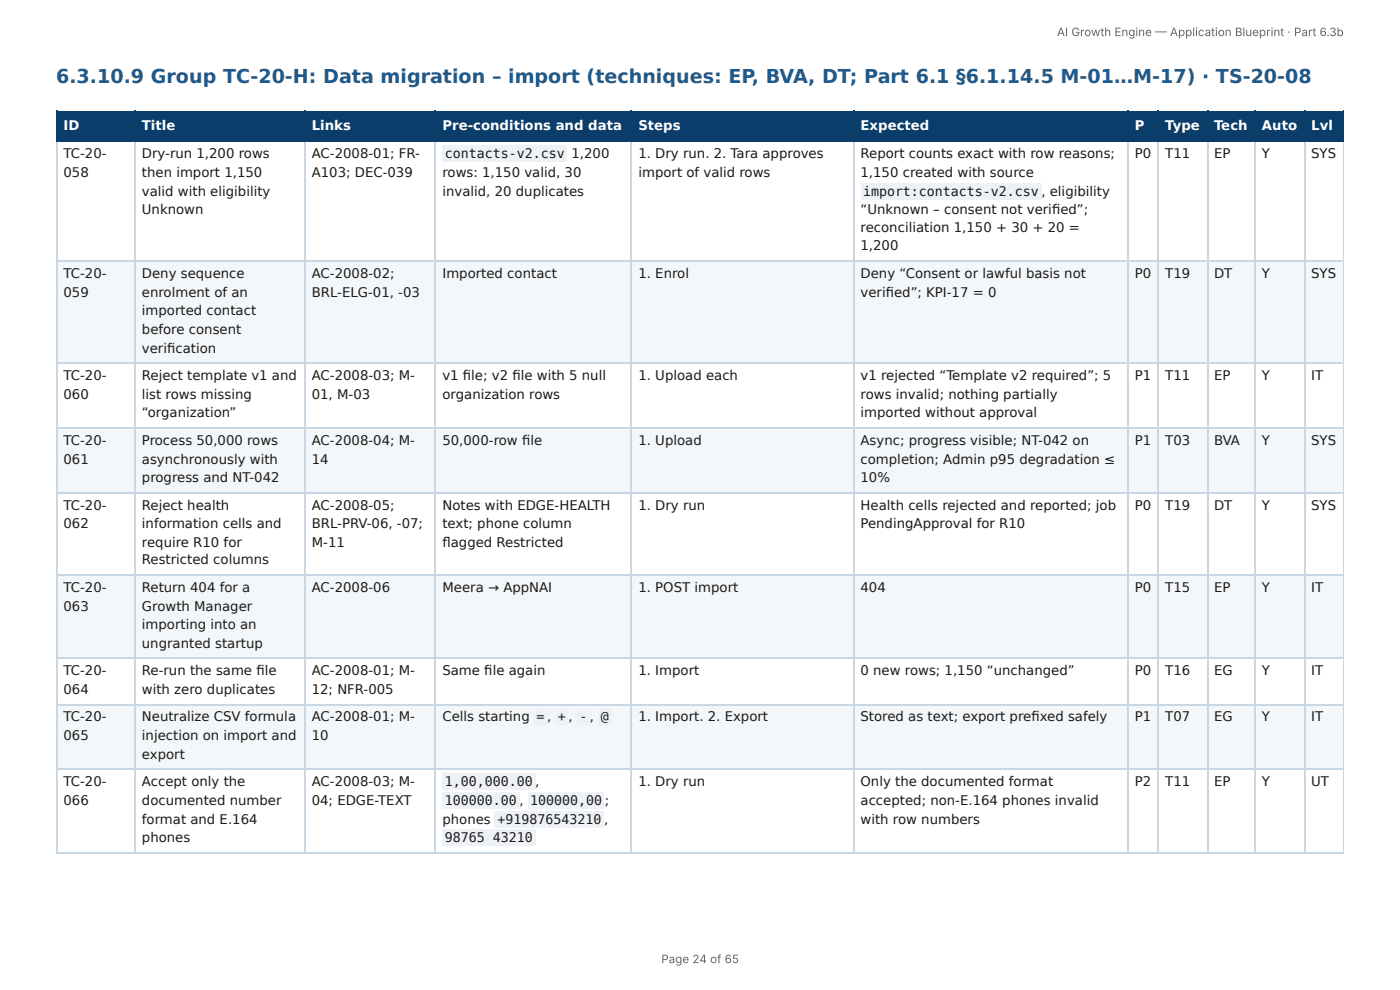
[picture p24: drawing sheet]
<svg xmlns="http://www.w3.org/2000/svg" width="297mm" height="210mm" viewBox="0 0 297 210" stroke-linecap="round" stroke-linejoin="round" font-family="sans-serif">
<defs><g id="words">
<text font-size="4.1" fill="#1f5a8c" x="11.9" y="17.7">6.3.10.9 Group TC-20-H: Data migration – import (techniques: EP, BVA, DT; Part 6.1 §6.1.14.5 M-01…M-17) · TS-20-08</text>
<g font-size="2.8" fill="#fff">
<text x="13.5" y="27.5">ID</text>
<text x="30.1" y="27.5">Title</text>
<text x="66.2" y="27.5">Links</text>
<text x="94" y="27.5">Pre-conditions and data</text>
<text x="135.6" y="27.5">Steps</text>
<text x="182.8" y="27.5">Expected</text>
<text x="241.1" y="27.5">P</text>
<text x="247.5" y="27.5">Type</text>
<text x="257.9" y="27.5">Tech</text>
<text x="268" y="27.5">Auto</text>
<text x="278.5" y="27.5">Lvl</text>
</g>
<g font-size="2.8" fill="#1a1a1a">
<text x="13.5" y="33.6">TC-20-</text>
<text x="30.1" y="33.6">Dry-run 1,200 rows</text>
<text x="66.2" y="33.6">AC-2008-01; FR-</text>
<text x="94.5" y="33.6">contacts-v2.csv</text>
<text x="121.4" y="33.6">1,200</text>
<text x="135.6" y="33.6">1. Dry run. 2. Tara approves</text>
<text x="182.8" y="33.6">Report counts exact with row reasons;</text>
<text x="241.1" y="33.6">P0</text>
<text x="247.5" y="33.6">T11</text>
<text x="257.9" y="33.6">EP</text>
<text x="268" y="33.6">Y</text>
<text x="278.5" y="33.6">SYS</text>
<text x="13.5" y="37.6">058</text>
<text x="30.1" y="37.6">then import 1,150</text>
<text x="30.1" y="41.5">valid with eligibility</text>
<text x="66.2" y="37.6">A103; DEC-039</text>
<text x="94" y="37.6">rows: 1,150 valid, 30</text>
<text x="94" y="41.5">invalid, 20 duplicates</text>
<text x="135.6" y="37.6">import of valid rows</text>
<text x="182.8" y="37.6">1,150 created with source</text>
<text x="183.3" y="41.5">import:contacts-v2.csv , eligibility</text>
<text x="30.1" y="45.5">Unknown</text>
<text x="182.8" y="45.5">“Unknown – consent not verifi ed”;</text>
<text x="182.8" y="49.2">reconciliation 1,150 + 30 + 20 =</text>
<text x="182.8" y="53.2">1,200</text>
<text x="13.5" y="59">TC-20-</text>
<text x="30.1" y="59">Deny sequence</text>
<text x="66.2" y="59">AC-2008-02;</text>
<text x="94" y="59">Imported contact</text>
<text x="135.6" y="59">1. Enrol</text>
<text x="182.8" y="59">Deny “Consent or lawful basis not</text>
<text x="241.1" y="59">P0</text>
<text x="247.5" y="59">T19</text>
<text x="257.9" y="59">DT</text>
<text x="268" y="59">Y</text>
<text x="278.5" y="59">SYS</text>
<text x="13.5" y="63">059</text>
<text x="30.1" y="63">enrolment of an</text>
<text x="66.2" y="63">BRL-ELG-01, -03</text>
<text x="182.8" y="63">verifi ed”; KPI-17 = 0</text>
<text x="30.1" y="66.9">imported contact</text>
<text x="30.1" y="70.9">before consent</text>
<text x="30.1" y="74.9">verifi cation</text>
<text x="13.5" y="80.7">TC-20-</text>
<text x="30.1" y="80.7">Reject template v1 and</text>
<text x="66.2" y="80.7">AC-2008-03; M-</text>
<text x="94" y="80.7">v1 fi le; v2 fi le with 5 null</text>
<text x="135.6" y="80.7">1. Upload each</text>
<text x="182.8" y="80.7">v1 rejected “Template v2 required”; 5</text>
<text x="241.1" y="80.7">P1</text>
<text x="247.5" y="80.7">T11</text>
<text x="257.9" y="80.7">EP</text>
<text x="268" y="80.7">Y</text>
<text x="278.5" y="80.7">IT</text>
<text x="13.5" y="84.7">060</text>
<text x="30.1" y="84.7">list rows missing</text>
<text x="30.1" y="88.6">“organization”</text>
<text x="66.2" y="84.7">01, M-03</text>
<text x="94" y="84.7">organization rows</text>
<text x="182.8" y="84.7">rows invalid; nothing partially</text>
<text x="182.8" y="88.6">imported without approval</text>
<text x="13.5" y="94.5">TC-20-</text>
<text x="30.1" y="94.5">Process 50,000 rows</text>
<text x="66.2" y="94.5">AC-2008-04; M-</text>
<text x="94" y="94.5">50,000-row fi le</text>
<text x="135.6" y="94.5">1. Upload</text>
<text x="182.8" y="94.5">Async; progress visible; NT-042 on</text>
<text x="241.1" y="94.5">P1</text>
<text x="247.5" y="94.5">T03</text>
<text x="257.9" y="94.5">BVA</text>
<text x="268" y="94.5">Y</text>
<text x="278.5" y="94.5">SYS</text>
<text x="13.5" y="98.4">061</text>
<text x="30.1" y="98.4">asynchronously with</text>
<text x="66.2" y="98.4">14</text>
<text x="182.8" y="98.4">completion; Admin p95 degradation ≤</text>
<text x="30.1" y="102.4">progress and NT-042</text>
<text x="182.8" y="102.4">10%</text>
<text x="13.5" y="108.2">TC-20-</text>
<text x="13.5" y="112.2">062</text>
<text x="30.1" y="108.2">Reject health</text>
<text x="30.1" y="112.2">information cells and</text>
<text x="66.2" y="108.2">AC-2008-05;</text>
<text x="66.2" y="112.2">BRL-PRV-06, -07;</text>
<text x="94" y="108.2">Notes with EDGE-HEALTH</text>
<text x="94" y="112.2">text; phone column</text>
<text x="135.6" y="108.2">1. Dry run</text>
<text x="182.8" y="108.2">Health cells rejected and reported; job</text>
<text x="182.8" y="112.2">PendingApproval for R10</text>
<text x="241.1" y="108.2">P0</text>
<text x="247.5" y="108.2">T19</text>
<text x="257.9" y="108.2">DT</text>
<text x="268" y="108.2">Y</text>
<text x="278.5" y="108.2">SYS</text>
<text x="30.1" y="116.2">require R10 for</text>
<text x="30.1" y="119.9">Restricted columns</text>
<text x="66.2" y="116.2">M-11</text>
<text x="94" y="116.2">fl agged Restricted</text>
<text x="13.5" y="125.7">TC-20-</text>
<text x="30.1" y="125.7">Return 404 for a</text>
<text x="66.2" y="125.7">AC-2008-06</text>
<text x="94" y="125.7">Meera → AppNAI</text>
<text x="135.6" y="125.7">1. POST import</text>
<text x="182.8" y="125.7">404</text>
<text x="241.1" y="125.7">P0</text>
<text x="247.5" y="125.7">T15</text>
<text x="257.9" y="125.7">EP</text>
<text x="268" y="125.7">Y</text>
<text x="278.5" y="125.7">IT</text>
<text x="13.5" y="129.6">063</text>
<text x="30.1" y="129.6">Growth Manager</text>
<text x="30.1" y="133.6">importing into an</text>
<text x="30.1" y="137.6">ungranted startup</text>
<text x="13.5" y="143.4">TC-20-</text>
<text x="30.1" y="143.4">Re-run the same fi le</text>
<text x="66.2" y="143.4">AC-2008-01; M-</text>
<text x="94" y="143.4">Same fi le again</text>
<text x="135.6" y="143.4">1. Import</text>
<text x="182.8" y="143.4">0 new rows; 1,150 “unchanged”</text>
<text x="241.1" y="143.4">P0</text>
<text x="247.5" y="143.4">T16</text>
<text x="257.9" y="143.4">EG</text>
<text x="268" y="143.4">Y</text>
<text x="278.5" y="143.4">IT</text>
<text x="13.5" y="147.4">064</text>
<text x="30.1" y="147.4">with zero duplicates</text>
<text x="66.2" y="147.4">12; NFR-005</text>
<text x="13.5" y="153.2">TC-20-</text>
<text x="30.1" y="153.2">Neutralize CSV formula</text>
<text x="66.2" y="153.2">AC-2008-01; M-</text>
<text x="94" y="153.2">Cells starting</text>
<text x="114" y="153.2">=</text>
<text x="116.2" y="153.2">,</text>
<text x="118.5" y="153.2">+</text>
<text x="120.7" y="153.2">,</text>
<text x="123.1" y="153.2">- ,</text>
<text x="127.6" y="153.2">@</text>
<text x="135.6" y="153.2">1. Import. 2. Export</text>
<text x="182.8" y="153.2">Stored as text; export prefi xed safely</text>
<text x="241.1" y="153.2">P1</text>
<text x="247.5" y="153.2">T07</text>
<text x="257.9" y="153.2">EG</text>
<text x="268" y="153.2">Y</text>
<text x="278.5" y="153.2">IT</text>
<text x="13.5" y="157.2">065</text>
<text x="30.1" y="157.2">injection on import and</text>
<text x="30.1" y="161.1">export</text>
<text x="66.2" y="157.2">10</text>
<text x="13.5" y="167">TC-20-</text>
<text x="30.1" y="167">Accept only the</text>
<text x="66.2" y="167">AC-2008-03; M-</text>
<text x="94.5" y="167">1,00,000.00 ,</text>
<text x="135.6" y="167">1. Dry run</text>
<text x="182.8" y="167">Only the documented format</text>
<text x="241.1" y="167">P2</text>
<text x="247.5" y="167">T11</text>
<text x="257.9" y="167">EP</text>
<text x="268" y="167">Y</text>
<text x="278.5" y="167">UT</text>
<text x="13.5" y="170.9">066</text>
<text x="30.1" y="170.9">documented number</text>
<text x="66.2" y="170.9">04; EDGE-TEXT</text>
<text x="94.5" y="170.9">100000.00 ,</text>
<text x="112.6" y="170.9">100000,00</text>
<text x="128.4" y="170.9">;</text>
<text x="182.8" y="170.9">accepted; non-E.164 phones invalid</text>
<text x="30.1" y="174.9">format and E.164</text>
<text x="30.1" y="178.9">phones</text>
<text x="94" y="174.9">phones</text>
<text x="94.5" y="178.9">98765</text>
<text x="104.7" y="178.9">43210</text>
<text x="105.7" y="174.9">+919876543210 ,</text>
<text x="182.8" y="174.9">with row numbers</text>
</g>
<g font-size="2.5" fill="#666">
<text x="224.5" y="7.7">AI Growth Engine — Application Blueprint · Part 6.3b</text>
<text x="140.4" y="204.5">Page 24 of 65</text>
</g>
</g></defs>
<g fill="#0b3d6b">
<path d="M12.2 23.5h16.4v6.4h-16.4z"/>
<path d="M28.6 23.5h36.2v6.4h-36.2z"/>
<path d="M64.8 23.5h27.8v6.4h-27.8z"/>
<path d="M92.6 23.5h41.5v6.4h-41.5z"/>
<path d="M134.1 23.5h47.1v6.4h-47.1z"/>
<path d="M181.2 23.5h58.5v6.4h-58.5z"/>
<path d="M239.7 23.5h6.4v6.4h-6.4z"/>
<path d="M246.1 23.5h10.3v6.4h-10.3z"/>
<path d="M256.4 23.5h10.3v6.4h-10.3z"/>
<path d="M266.7 23.5h10.3v6.4h-10.3z"/>
<path d="M277 23.5h8.4v6.4h-8.4z"/>
</g>
<g fill="#f4f7fa">
<path d="M12.2 55.6h16.4v21.7h-16.4z"/>
<path d="M28.6 55.6h36.2v21.7h-36.2z"/>
<path d="M64.8 55.6h27.8v21.7h-27.8z"/>
<path d="M92.6 55.6h41.5v21.7h-41.5z"/>
<path d="M134.1 55.6h47.1v21.7h-47.1z"/>
<path d="M181.2 55.6h58.5v21.7h-58.5z"/>
<path d="M239.7 55.6h6.4v21.7h-6.4z"/>
<path d="M246.1 55.6h10.3v21.7h-10.3z"/>
<path d="M256.4 55.6h10.3v21.7h-10.3z"/>
<path d="M266.7 55.6h10.3v21.7h-10.3z"/>
<path d="M277 55.6h8.4v21.7h-8.4z"/>
<path d="M12.2 90.8h16.4v13.7h-16.4z"/>
<path d="M28.6 90.8h36.2v13.7h-36.2z"/>
<path d="M64.8 90.8h27.8v13.7h-27.8z"/>
<path d="M92.6 90.8h41.5v13.7h-41.5z"/>
<path d="M134.1 90.8h47.1v13.7h-47.1z"/>
<path d="M181.2 90.8h58.5v13.7h-58.5z"/>
<path d="M239.7 90.8h6.4v13.7h-6.4z"/>
<path d="M246.1 90.8h10.3v13.7h-10.3z"/>
<path d="M256.4 90.8h10.3v13.7h-10.3z"/>
<path d="M266.7 90.8h10.3v13.7h-10.3z"/>
<path d="M277 90.8h8.4v13.7h-8.4z"/>
<path d="M12.2 122.2h16.4v17.8h-16.4z"/>
<path d="M28.6 122.2h36.2v17.8h-36.2z"/>
<path d="M64.8 122.2h27.8v17.8h-27.8z"/>
<path d="M92.6 122.2h41.5v17.8h-41.5z"/>
<path d="M134.1 122.2h47.1v17.8h-47.1z"/>
<path d="M181.2 122.2h58.5v17.8h-58.5z"/>
<path d="M239.7 122.2h6.4v17.8h-6.4z"/>
<path d="M246.1 122.2h10.3v17.8h-10.3z"/>
<path d="M256.4 122.2h10.3v17.8h-10.3z"/>
<path d="M266.7 122.2h10.3v17.8h-10.3z"/>
<path d="M277 122.2h8.4v17.8h-8.4z"/>
<path d="M12.2 149.8h16.4v13.4h-16.4z"/>
<path d="M28.6 149.8h36.2v13.4h-36.2z"/>
<path d="M64.8 149.8h27.8v13.4h-27.8z"/>
<path d="M92.6 149.8h41.5v13.4h-41.5z"/>
<path d="M134.1 149.8h47.1v13.4h-47.1z"/>
<path d="M181.2 149.8h58.5v13.4h-58.5z"/>
<path d="M239.7 149.8h6.4v13.4h-6.4z"/>
<path d="M246.1 149.8h10.3v13.4h-10.3z"/>
<path d="M256.4 149.8h10.3v13.4h-10.3z"/>
<path d="M266.7 149.8h10.3v13.4h-10.3z"/>
<path d="M277 149.8h8.4v13.4h-8.4z"/>
</g>
<g fill="none" stroke="#0b3d6b" stroke-width=".26">
<path d="M11.9 23.7h273.5M11.9 30h273.5M12 23.5v6.7M28.7 23.5v6.7M64.7 23.5v6.7M92.5 23.5v6.7M134 23.5v6.7M181.4 23.5v6.7M239.6 23.5v6.7M245.9 23.5v6.7M256.5 23.5v6.7M266.6 23.5v6.7"/>
<path d="M277.2 23.5v6.7"/>
</g>
<path d="M285.3 23.5v6.7" fill="none" stroke="#0b3d6b" stroke-width=".21"/>
<g fill="none" stroke="#c9d6e3" stroke-width=".26">
<path d="M12 30.2v150.8M28.7 30.2v150.8M64.7 30.2v150.8M92.5 30.2v150.8M134 30.2v150.8M181.4 30.2v150.8M239.6 30.2v150.8M245.9 30.2v150.8M256.5 30.2v150.8M266.6 30.2v150.8M277.2 30.2v150.8M11.9 55.4h273.5"/>
<path d="M11.9 77.1h273.5M11.9 90.9h273.5M11.9 104.6h273.5M11.9 122.1h273.5M11.9 139.8h273.5M11.9 149.6h273.5M11.9 163.4h273.5M11.9 181.1h273.5"/>
</g>
<path d="M285.3 30.2v150.8" fill="none" stroke="#c9d6e3" stroke-width=".21"/>
<g fill="#eef2f6">
<path d="M93.9 31h26.5v3.4h-26.5z"/>
<path d="M182.8 38.9h38.4v3.4h-38.4z"/>
<path d="M113.5 150.5h2.7v3.5h-2.7z"/>
<path d="M118 150.5h2.6v3.5h-2.6z"/>
<path d="M122.5 150.5h2.9v3.5h-2.9z"/>
<path d="M127 150.5h2.9v3.5h-2.9z"/>
<path d="M93.9 164.3h19.9v3.4h-19.9z"/>
<path d="M93.9 168.3h16.4v3.4h-16.4z"/>
<path d="M112.2 168.3h16.1v3.4h-16.1z"/>
<path d="M105 172.2h23.3v3.5h-23.3z"/>
<path d="M93.9 176.2h19.9v3.5h-19.9z"/>
</g>
<use href="#words"/>
</svg>
